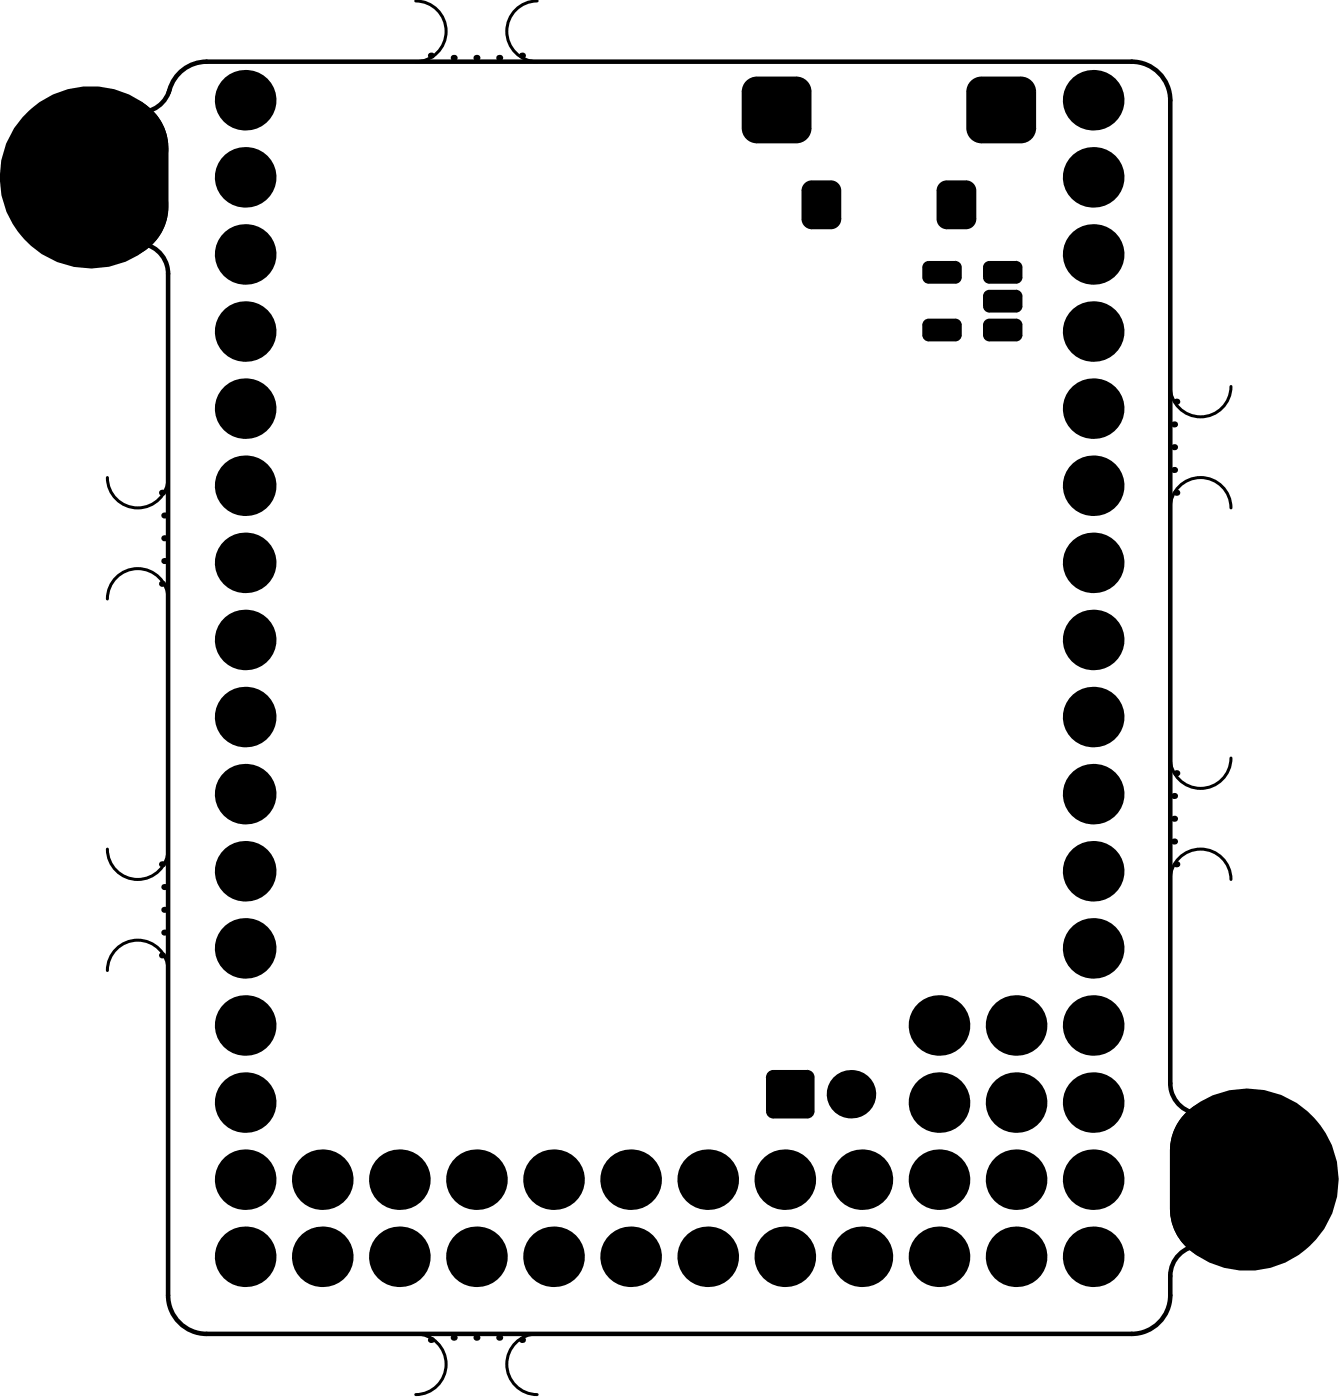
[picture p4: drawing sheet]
<svg xmlns="http://www.w3.org/2000/svg" width="73mm" height="77mm" viewBox="0 0 73 77" stroke-linecap="round" stroke-linejoin="round" font-family="sans-serif">
<path d="M1.8 6.9a4.3 4.3 0 0 1 5.3-.9 1.66 1.66 0 0 0 2.2-1.1 2.11 2.11 0 0 1 2-1.5h50.6a2.11 2.11 0 0 1 2.1 2.1v53.7a1.66 1.66 0 0 0 2.2 1.6 4.2 4.2 0 0 1 6.2 3.8 4.2 4.2 0 0 1-6.3 3.6 1.66 1.66 0 0 0-2.1 1.6 2.83 2.83 0 0 1-.6 2.5l-.5 .4-.5 .2h-.5h-50.6a2.11 2.11 0 0 1-2.1-2.1v-55.8a1.66 1.66 0 0 0-2.2-1.6 4.2 4.2 0 0 1-5.3-1.1 4.2 4.2 0 0 1 .1-5.4z" fill="none" stroke="#000" stroke-width=".25"/>
<path d="M22.7 .1a1.66 1.66 0 0 1 1.7 1.6 1.66 1.66 0 0 1-1.7 1.7M29.4 .1a1.66 1.66 0 0 0-1.7 1.6 1.66 1.66 0 0 0 1.7 1.7M5.9 32.8a1.66 1.66 0 0 1 1.6-1.7 1.66 1.66 0 0 1 1.7 1.7M5.9 26.1a1.66 1.66 0 0 0 1.6 1.7 1.66 1.66 0 0 0 1.7-1.7M64 21.1a1.66 1.66 0 0 0 1.6 1.7 1.66 1.66 0 0 0 1.7-1.7M64 27.8a1.66 1.66 0 0 1 1.6-1.7 1.66 1.66 0 0 1 1.7 1.7M5.9 53.1a1.66 1.66 0 0 1 1.6-1.7 1.66 1.66 0 0 1 1.7 1.7M5.9 46.4a1.66 1.66 0 0 0 1.6 1.7 1.66 1.66 0 0 0 1.7-1.7M64 41.5a1.66 1.66 0 0 0 1.6 1.6 1.66 1.66 0 0 0 1.7-1.6M64 48.1a1.66 1.66 0 0 1 1.6-1.7 1.66 1.66 0 0 1 1.7 1.7M22.7 72.9a1.66 1.66 0 0 1 1.7 1.7 1.66 1.66 0 0 1-1.7 1.7M29.4 72.9a1.66 1.66 0 0 0-1.7 1.7 1.66 1.66 0 0 0 1.7 1.7" fill="none" stroke="#000" stroke-width=".17"/>
<path d="M3.6 8.1a2.07 2.07 0 0 1 2.7 0v3.2a2.07 2.07 0 0 1-2.9-.3 2.07 2.07 0 0 1 .2-2.9zM66.9 62.9a2.07 2.07 0 0 1 2.8 .2 2.07 2.07 0 0 1 0 2.8 2.07 2.07 0 0 1-2.8 .2z" fill="none" stroke="#000" stroke-width="5.8"/>
<g fill="#000">
<path d="M41.4 7v.8zM40.6 7h.8v.8a.83 .83 0 0 1-.8-.8z"/>
<path d="M40.6 5h.8zM40.8 4.4l.3-.1 .3-.1v.8h-.8v-.3z"/>
<path d="M43.5 7h.9zM43.5 7h.9a.83 .83 0 0 1-.9 .8z"/>
<path d="M43.5 4.2v.8zM43.5 4.2a.83 .83 0 0 1 .9 .8h-.9z"/>
<path d="M43.8 10.4h.6zM44.1 9.9h.3v.5h-.6l.1-.3z"/>
<path d="M44.4 12v.5zM43.8 12h.6v.5h-.3l-.2-.2z"/>
<path d="M45.4 9.9v.5zM45.4 9.9h.3l.2 .2 .1 .3h-.6z"/>
<path d="M45.4 12h.6zM45.4 12h.6l-.1 .3-.2 .2h-.3z"/>
<path d="M50.4 17.8h.4zM50.6 17.5l.2-.1v.4h-.4z"/>
<path d="M50.8 18.3v.4zM50.4 18.3h.4v.4l-.3-.2z"/>
<path d="M50.4 14.6h.4zM50.6 14.3h.2v.3h-.4z"/>
<path d="M50.8 15.2v.3zM50.4 15.2h.4v.3l-.3-.2z"/>
<path d="M51.8 12v.5zM51.2 12h.6v.5h-.3l-.2-.2z"/>
<path d="M51.2 10.4h.6zM51.5 9.9h.3v.5h-.6l.1-.3z"/>
<path d="M52.2 18.3h.4zM52.2 18.3h.4l-.2 .3-.2 .1z"/>
<path d="M52.2 17.4v.4zM52.2 17.4l.2 .1 .2 .3h-.4z"/>
<path d="M52.2 15.2h.4zM52.2 15.2h.4l-.2 .3h-.2z"/>
<path d="M52.2 14.3v.3zM52.2 14.3h.2l.2 .3h-.4z"/>
<path d="M52.8 12h.6zM52.8 12h.6l-.1 .3-.2 .2h-.3z"/>
<path d="M52.8 9.9v.5zM52.8 9.9h.3l.2 .2 .1 .3h-.6z"/>
<path d="M52.8 5h.9zM53.1 4.4l.2-.1 .4-.1v.8h-.9l.1-.3z"/>
<path d="M53.7 7v.8zM52.8 7h.9v.8a.83 .83 0 0 1-.9-.8z"/>
<path d="M53.7 17.8h.4zM53.9 17.5l.2-.1v.4h-.4z"/>
<path d="M54.1 18.3v.4zM53.7 18.3h.4v.4l-.3-.2z"/>
<path d="M53.7 14.6h.4zM53.9 14.3h.2v.3h-.4z"/>
<path d="M54.1 15.2v.3zM53.7 15.2h.4v.3l-.3-.2z"/>
<path d="M53.7 16.2h.4zM53.9 15.9l.2-.1v.4h-.4z"/>
<path d="M54.1 16.7v.4zM53.7 16.7h.4v.4l-.3-.2z"/>
<path d="M55.6 18.3h.3zM55.6 18.3h.3l-.2 .3-.1 .1z"/>
<path d="M55.6 17.4v.4zM55.6 17.4l.3 .2v.2h-.3z"/>
<path d="M55.6 15.2h.3zM55.6 15.2h.3l-.2 .3h-.1z"/>
<path d="M55.6 14.3v.3zM55.6 14.3l.3 .1v.2h-.3z"/>
<path d="M55.6 16.7h.3zM55.6 16.7h.3l-.2 .3-.1 .1z"/>
<path d="M55.6 15.8v.4zM55.6 15.8l.1 .1 .2 .3h-.3z"/>
<path d="M55.8 4.2v.8zM55.8 4.2a.83 .83 0 0 1 .9 .8h-.9z"/>
<path d="M55.8 7h.9zM55.8 7h.9a.83 .83 0 0 1-.9 .8z"/>
<path d="M41.9 58.9h.4zM42.1 58.6l.2-.1v.4h-.4z"/>
<path d="M44.1 58.5v.4zM44.1 58.5l.4 .2v.2h-.4z"/>
<path d="M42.3 60.8v.4zM41.9 60.8h.4v.4l-.4-.2z"/>
<path d="M44.1 60.8h.4zM44.1 60.8h.4l-.2 .3-.2 .1z"/>
<circle cx="5" cy="9.7" r=".17"/>
<circle cx="8.6" cy="7" r=".17"/>
<circle cx="8.6" cy="12.4" r=".17"/>
<circle cx="8.6" cy="10.6" r=".17"/>
<circle cx="8.6" cy="8.8" r=".17"/>
<circle cx="13.4" cy="18.1" r="1.66"/>
<circle cx="13.4" cy="13.9" r="1.66"/>
<circle cx="13.4" cy="5.5" r="1.66"/>
<circle cx="13.4" cy="9.7" r="1.66"/>
<circle cx="23.6" cy="3" r=".17"/>
<circle cx="24.8" cy="3.2" r=".17"/>
<circle cx="26.1" cy="3.2" r=".17"/>
<circle cx="27.3" cy="3.2" r=".17"/>
<circle cx="28.5" cy="3" r=".17"/>
<circle cx="59.8" cy="18.1" r="1.66"/>
<circle cx="59.8" cy="13.9" r="1.66"/>
<circle cx="59.8" cy="9.7" r="1.66"/>
<circle cx="59.8" cy="5.5" r="1.66"/>
<circle cx="8.9" cy="31.9" r=".17"/>
<circle cx="8.9" cy="26.9" r=".17"/>
<circle cx="9" cy="28.2" r=".17"/>
<circle cx="9" cy="30.7" r=".17"/>
<circle cx="9" cy="29.4" r=".17"/>
<circle cx="13.4" cy="30.8" r="1.66"/>
<circle cx="13.4" cy="39.2" r="1.66"/>
<circle cx="13.4" cy="22.3" r="1.66"/>
<circle cx="13.4" cy="26.6" r="1.66"/>
<circle cx="13.4" cy="35" r="1.66"/>
<circle cx="59.8" cy="26.6" r="1.66"/>
<circle cx="59.8" cy="39.2" r="1.66"/>
<circle cx="59.8" cy="35" r="1.66"/>
<circle cx="59.8" cy="30.8" r="1.66"/>
<circle cx="59.8" cy="22.3" r="1.66"/>
<circle cx="64.2" cy="25.7" r=".17"/>
<circle cx="64.2" cy="23.2" r=".17"/>
<circle cx="64.2" cy="24.5" r=".17"/>
<circle cx="64.3" cy="26.9" r=".17"/>
<circle cx="64.3" cy="22" r=".17"/>
<circle cx="8.9" cy="52.2" r=".17"/>
<circle cx="8.9" cy="47.3" r=".17"/>
<circle cx="9" cy="49.7" r=".17"/>
<circle cx="9" cy="48.5" r=".17"/>
<circle cx="9" cy="51" r=".17"/>
<circle cx="13.4" cy="51.9" r="1.66"/>
<circle cx="13.4" cy="43.4" r="1.66"/>
<circle cx="13.4" cy="47.6" r="1.66"/>
<circle cx="13.4" cy="56.1" r="1.66"/>
<circle cx="46.5" cy="59.8" r="1.33"/>
<circle cx="51.3" cy="56.1" r="1.66"/>
<circle cx="55.6" cy="56.1" r="1.66"/>
<circle cx="59.8" cy="56.1" r="1.66"/>
<circle cx="59.8" cy="47.6" r="1.66"/>
<circle cx="59.8" cy="51.9" r="1.66"/>
<circle cx="59.8" cy="43.4" r="1.66"/>
<circle cx="64.2" cy="44.8" r=".17"/>
<circle cx="64.2" cy="46" r=".17"/>
<circle cx="64.2" cy="43.5" r=".17"/>
<circle cx="64.3" cy="47.3" r=".17"/>
<circle cx="64.3" cy="42.3" r=".17"/>
<circle cx="13.4" cy="64.5" r="1.66"/>
<circle cx="13.4" cy="68.7" r="1.66"/>
<circle cx="13.4" cy="60.3" r="1.66"/>
<circle cx="17.6" cy="68.7" r="1.66"/>
<circle cx="17.6" cy="64.5" r="1.66"/>
<circle cx="21.8" cy="68.7" r="1.66"/>
<circle cx="21.8" cy="64.5" r="1.66"/>
<circle cx="23.6" cy="73.3" r=".17"/>
<circle cx="24.8" cy="73.1" r=".17"/>
<circle cx="26.1" cy="64.5" r="1.66"/>
<circle cx="26.1" cy="68.7" r="1.66"/>
<circle cx="26.1" cy="73.1" r=".17"/>
<circle cx="27.3" cy="73.1" r=".17"/>
<circle cx="28.5" cy="73.3" r=".17"/>
<circle cx="30.3" cy="64.5" r="1.66"/>
<circle cx="30.3" cy="68.7" r="1.66"/>
<circle cx="34.5" cy="68.7" r="1.66"/>
<circle cx="34.5" cy="64.5" r="1.66"/>
<circle cx="38.7" cy="64.5" r="1.66"/>
<circle cx="38.7" cy="68.7" r="1.66"/>
<circle cx="42.9" cy="68.7" r="1.66"/>
<circle cx="42.9" cy="64.5" r="1.66"/>
<circle cx="47.1" cy="68.7" r="1.66"/>
<circle cx="47.1" cy="64.5" r="1.66"/>
<circle cx="51.3" cy="64.5" r="1.66"/>
<circle cx="51.3" cy="68.7" r="1.66"/>
<circle cx="51.3" cy="60.3" r="1.66"/>
<circle cx="55.6" cy="64.5" r="1.66"/>
<circle cx="55.6" cy="60.3" r="1.66"/>
<circle cx="55.6" cy="68.7" r="1.66"/>
<circle cx="59.8" cy="68.7" r="1.66"/>
<circle cx="59.8" cy="64.5" r="1.66"/>
<circle cx="59.8" cy="60.3" r="1.66"/>
<circle cx="64.6" cy="61.8" r=".17"/>
<circle cx="64.6" cy="63.6" r=".17"/>
<circle cx="64.6" cy="65.4" r=".17"/>
<circle cx="64.6" cy="67.2" r=".17"/>
<circle cx="68.2" cy="64.5" r=".17"/>
</g>
<g fill="#000">
<path d="M41.4 4.2h2.1l.9 .8v2l-.9 .8h-2.1l-.8-.8v-2z" fill-rule="evenodd"/>
<path d="M43.8 10.4l.6-.5h1l.6 .5v1.6l-.6 .5h-1l-.6-.5z" fill-rule="evenodd"/>
<path d="M50.8 17.4h1.4l.4 .4v.5l-.4 .4h-1.4l-.4-.4v-.5z" fill-rule="evenodd"/>
<path d="M50.8 14.3h1.4l.4 .3v.6l-.4 .3h-1.4l-.4-.3v-.6z" fill-rule="evenodd"/>
<path d="M51.2 10.4l.6-.5h1l.6 .5v1.6l-.6 .5h-1l-.6-.5z" fill-rule="evenodd"/>
<path d="M54.1 17.4h1.5l.3 .4v.5l-.3 .4h-1.5l-.4-.4v-.5z" fill-rule="evenodd"/>
<path d="M54.1 14.3h1.5l.3 .3v.6l-.3 .3h-1.5l-.4-.3v-.6z" fill-rule="evenodd"/>
<path d="M54.1 15.8h1.5l.3 .4v.5l-.3 .4h-1.5l-.4-.4v-.5z" fill-rule="evenodd"/>
<path d="M53.7 4.2h2.1l.9 .8v2l-.9 .8h-2.1l-.9-.8v-2z" fill-rule="evenodd"/>
<path d="M42.3 58.5h1.8l.4 .4v1.9l-.4 .4h-1.8l-.4-.4v-1.9z" fill-rule="evenodd"/>
</g>
</svg>
